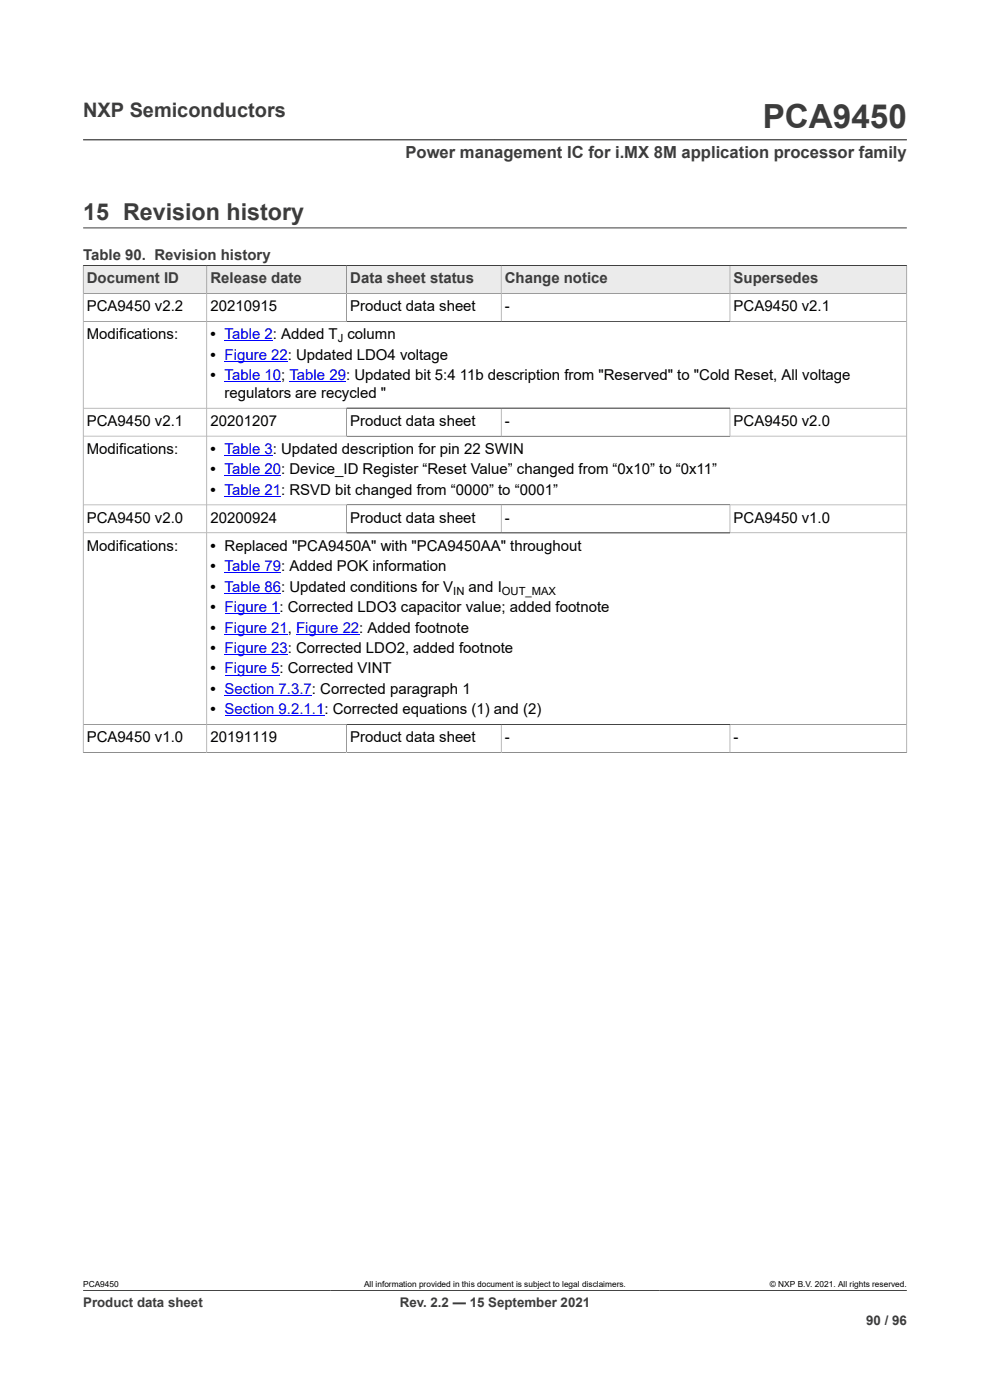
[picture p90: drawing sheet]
<svg xmlns="http://www.w3.org/2000/svg" width="210mm" height="297mm" viewBox="0 0 210 297" stroke-linecap="round" stroke-linejoin="round" font-family="sans-serif">
<defs><g id="words">
<text font-size="7.1" fill="#3c3c3c" x="161.8" y="27.2">PCA9450</text>
<text font-size="4.9" fill="#3c3c3c" x="17.6" y="46.6">15 Revision history</text>
<text font-size="4.2" fill="#3c3c3c" x="17.6" y="24.8">NXP Semiconductors</text>
<text font-size="3.5" fill="#3c3c3c" x="86" y="33.5">Power management IC for i.MX 8M application processor family</text>
<g font-size="3.2" fill="#3c3c3c">
<text x="17.6" y="55.2">Table 90. Revision history</text>
<text x="18.4" y="60.1">Document ID</text>
<text x="44.6" y="60.1">Release date</text>
<text x="74.3" y="60.1">Data sheet status</text>
<text x="107.1" y="60.1">Change notice</text>
<text x="155.6" y="60.1">Supersedes</text>
</g>
<g font-size="3.2">
<text x="18.4" y="66">PCA9450 v2.2</text>
<text x="18.4" y="72">Modifications:</text>
<text x="44.6" y="66">20210915</text>
<text x="44.6" y="72">• Table 2: Added T column</text>
<text x="74.3" y="66">Product data sheet</text>
<text x="107.1" y="66">-</text>
<text x="155.6" y="66">PCA9450 v2.1</text>
<text x="44.6" y="76.3">• Figure 22: Updated LDO4 voltage</text>
<text x="44.6" y="80.6">• Table 10; Table 29: Updated bit 5:4 11b description from &quot;Reserved&quot; to &quot;Cold Reset, All voltage</text>
<text x="47.6" y="84.4">regulators are recycled &quot;</text>
<text x="18.4" y="90.4">PCA9450 v2.1</text>
<text x="44.6" y="90.4">20201207</text>
<text x="74.3" y="90.4">Product data sheet</text>
<text x="107.1" y="90.4">-</text>
<text x="155.6" y="90.4">PCA9450 v2.0</text>
<text x="18.4" y="96.3">Modifications:</text>
<text x="44.6" y="96.3">• Table 3: Updated description for pin 22 SWIN</text>
<text x="44.6" y="100.6">• Table 20: Device_ID Register “Reset Value” changed from “0x10” to “0x11”</text>
<text x="44.6" y="105">• Table 21: RSVD bit changed from “0000” to “0001”</text>
<text x="18.4" y="110.9">PCA9450 v2.0</text>
<text x="44.6" y="110.9">20200924</text>
<text x="74.3" y="110.9">Product data sheet</text>
<text x="107.1" y="110.9">-</text>
<text x="155.6" y="110.9">PCA9450 v1.0</text>
<text x="18.4" y="116.8">Modifications:</text>
<text x="44.6" y="116.8">• Replaced &quot;PCA9450A&quot; with &quot;PCA9450AA&quot; throughout</text>
<text x="44.6" y="125.5">• Table 86: Updated conditions for V</text>
<text x="44.6" y="121.2">• Table 79: Added POK information</text>
<text x="99.4" y="125.5">and I</text>
<text x="44.6" y="129.8">• Figure 1: Corrected LDO3 capacitor value; added footnote</text>
<text x="44.6" y="134.2">• Figure 21, Figure 22: Added footnote</text>
<text x="44.6" y="142.9">• Figure 5: Corrected VINT</text>
<text x="44.6" y="138.5">• Figure 23: Corrected LDO2, added footnote</text>
<text x="44.6" y="147.2">• Section 7.3.7: Corrected paragraph 1</text>
<text x="44.6" y="151.5">• Section 9.2.1.1: Corrected equations (1) and (2)</text>
<text x="18.4" y="157.5">PCA9450 v1.0</text>
<text x="44.6" y="157.5">20191119</text>
<text x="74.3" y="157.5">Product data sheet</text>
<text x="107.1" y="157.5">-</text>
<text x="155.6" y="157.5">-</text>
</g>
<g font-size="2.8" fill="#3c3c3c">
<text x="17.6" y="277.3">Product data sheet</text>
<text x="84.8" y="277.3">Rev. 2.2 — 15 September 2021</text>
<text x="183.7" y="281">90 / 96</text>
</g>
<g font-size="2.4">
<text x="71.6" y="72.6">J</text>
<text x="96.2" y="126.1">IN</text>
<text x="106.5" y="126.1">OUT_MAX</text>
</g>
<g font-size="1.8">
<text x="17.6" y="273.1">PCA9450</text>
<text x="77.2" y="273.1">All information provided in this document is subject to legal disclaimers.</text>
<text x="163.3" y="273.1">© NXP B.V. 2021. All rights reserved.</text>
</g>
</g></defs>
<path d="M17.6 29.7h174.8M17.6 56.3h174.8M17.6 48.3h174.8" fill="none" stroke="#3c3c3c" stroke-width=".21"/>
<path d="M17.7 56.4h26.1v5.8h-26.1z" fill="#ebebeb"/>
<path d="M17.6 56.3h26.3v5.9h-26.3z" fill="none" stroke="#3c3c3c" stroke-width=".21"/>
<path d="M43.9 56.4h29.5v5.8h-29.5z" fill="#ebebeb"/>
<path d="M43.9 56.3h29.6v5.9h-29.6z" fill="none" stroke="#3c3c3c" stroke-width=".21"/>
<path d="M73.6 56.4h32.6v5.8h-32.6z" fill="#ebebeb"/>
<path d="M73.5 56.3h32.8v5.9h-32.8z" fill="none" stroke="#3c3c3c" stroke-width=".21"/>
<path d="M106.4 56.4h48.4v5.8h-48.4z" fill="#ebebeb"/>
<path d="M106.3 56.3h48.5v5.9h-48.5z" fill="none" stroke="#3c3c3c" stroke-width=".21"/>
<path d="M154.9 56.4h37.4v5.8h-37.4z" fill="#ebebeb"/>
<g fill="none" stroke="#3c3c3c" stroke-width=".21">
<path d="M17.6 56.3h174.8v103.4M154.8 56.3v11.9M17.6 68.2h174.8M43.9 62.2v97.4M73.5 62.2v6M106.3 62.2v6M192.4 62.2h-174.8v97.5M17.6 86.6h174.8M17.6 92.5h174.8M73.5 86.6v5.9M106.3 86.6v5.9M154.8 86.6v5.9"/>
<path d="M17.6 107.1h174.8M17.6 113h174.8M73.5 107.1v5.9M106.3 107.1v5.9M154.8 107.1v5.9M17.6 159.6h174.8M17.6 153.7h174.8M73.5 153.7v5.9M106.3 153.7v5.9M154.8 153.7v5.9M17.6 273.8h174.8"/>
</g>
<g fill="none" stroke="#00f" stroke-width=".21">
<path d="M47.6 72.3h10.3M47.6 76.6h13.5M47.6 81h12M47.6 96.6h10.3M61.4 81h12M47.6 101h12M47.6 105.3h12M47.6 121.5h12M47.6 125.8h12M47.6 130.2h11.7M47.6 134.5h13.5M47.6 138.9h13.5"/>
<path d="M62.8 134.5h13.4M47.6 143.2h11.7M47.6 147.5h18.6M47.6 151.9h21.2"/>
</g>
<use href="#words"/>
</svg>
